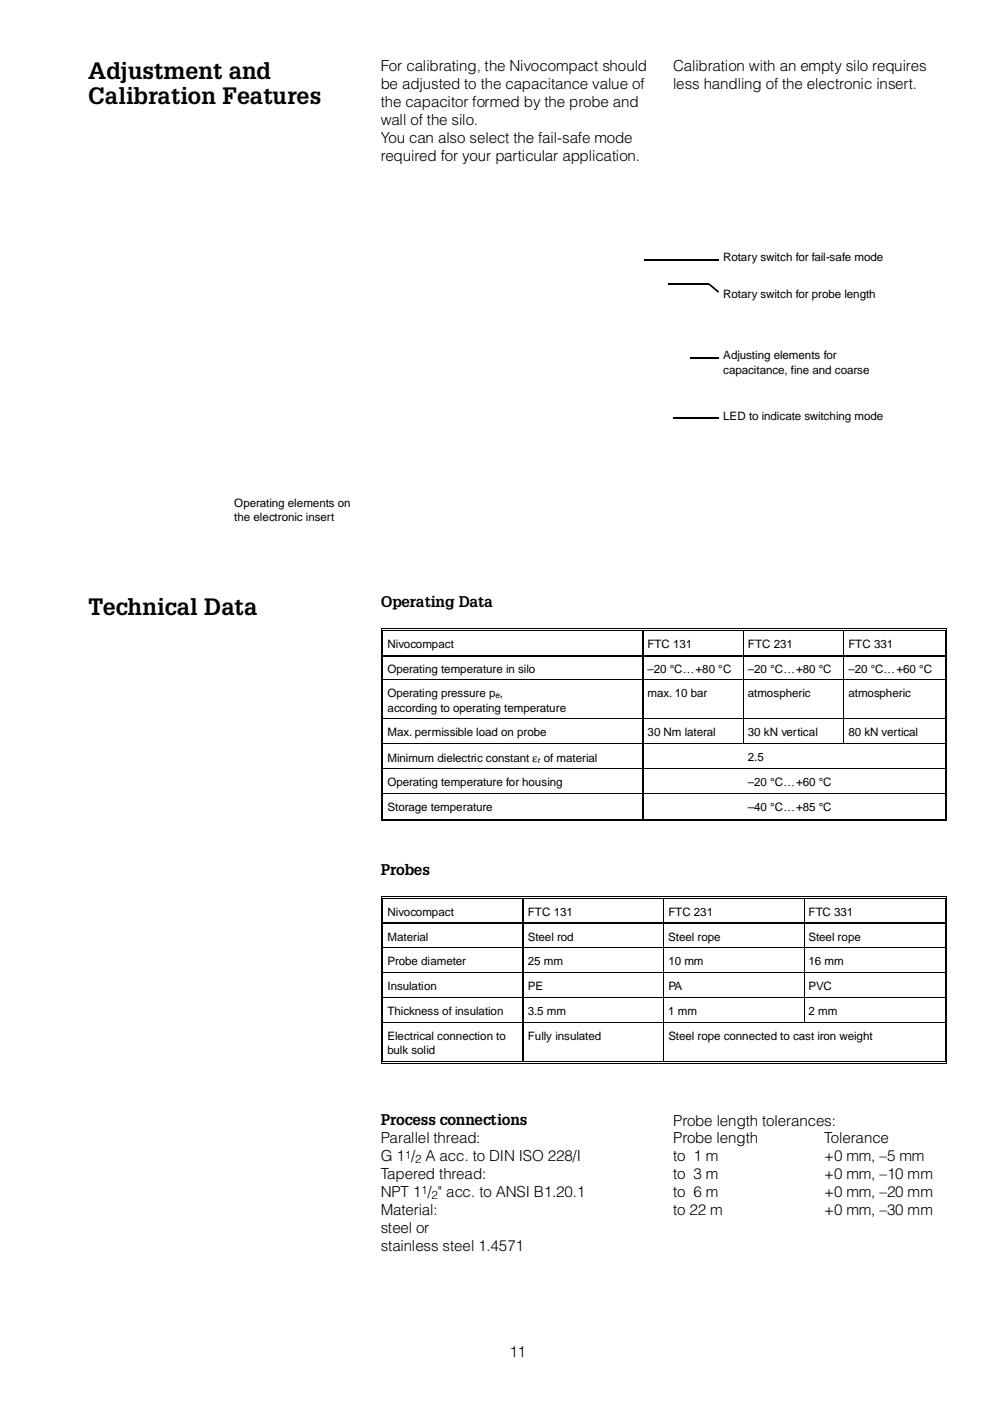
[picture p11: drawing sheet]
<svg xmlns="http://www.w3.org/2000/svg" width="210mm" height="297mm" viewBox="0 0 210 297" stroke-linecap="round" stroke-linejoin="round" font-family="sans-serif">
<defs><g id="words">
<g font-size="4.9">
<text x="18.7" y="16.7">Adjustment and</text>
<text x="18.7" y="22.1">Calibration Features</text>
<text x="18.7" y="130.3">Technical Data</text>
</g>
<g font-size="3.2">
<text x="80.7" y="15">For calibrating, the Nivocompact should</text>
<text x="142.7" y="15">Calibration with an empty silo requires</text>
<text x="80.7" y="18.8">be adjusted to the capacitance value of</text>
<text x="80.7" y="22.6">the capacitor formed by the probe and</text>
<text x="142.7" y="18.8">less handling of the electronic insert.</text>
<text x="80.7" y="26.5">wall of the silo.</text>
<text x="80.7" y="30.3">You can also select the fail-safe mode</text>
<text x="80.7" y="34.1">required for your particular application.</text>
<text x="80.7" y="128.8">Operating Data</text>
<text x="80.7" y="185.6">Probes</text>
<text x="80.7" y="238.6">Process connections</text>
<text x="142.7" y="238.6">Probe length tolerances:</text>
<text x="80.7" y="242.4">Parallel thread:</text>
<text x="142.7" y="242.4">Probe length</text>
<text x="174.7" y="242.4">Tolerance</text>
<text x="80.7" y="246.2">G 1 / A acc. to DIN ISO 228/I</text>
<text x="80.7" y="250.1">Tapered thread:</text>
<text x="142.7" y="246.3">to 1 m</text>
<text x="142.7" y="250.1">to 3 m</text>
<text x="174.7" y="246.3">+0 mm, –5 mm</text>
<text x="174.7" y="250.1">+0 mm, –10 mm</text>
<text x="80.7" y="257.6">Material:</text>
<text x="80.7" y="253.8">NPT 1 / &quot; acc. to ANSI B1.20.1</text>
<text x="142.7" y="253.8">to 6 m</text>
<text x="142.7" y="257.6">to 22 m</text>
<text x="174.7" y="253.8">+0 mm, –20 mm</text>
<text x="174.7" y="257.6">+0 mm, –30 mm</text>
<text x="80.7" y="261.4">steel or</text>
<text x="80.7" y="265.2">stainless steel 1.4571</text>
<text x="108" y="287.7">11</text>
</g>
<g font-size="2.5">
<text x="153.3" y="55.3">Rotary switch for fail-safe mode</text>
<text x="153.3" y="63.3">Rotary switch for probe length</text>
<text x="153.3" y="76.2">Adjusting elements for</text>
<text x="153.3" y="79.2">capacitance, fine and coarse</text>
<text x="153.3" y="89.1">LED to indicate switching mode</text>
<text x="49.7" y="107.5">Operating elements on</text>
<text x="49.7" y="110.4">the electronic insert</text>
<text x="82.2" y="137.4">Nivocompact</text>
<text x="137.3" y="137.4">FTC 131</text>
<text x="158.6" y="137.4">FTC 231</text>
<text x="179.9" y="137.4">FTC 331</text>
<text x="82.2" y="142.6">Operating temperature in silo</text>
<text x="137.3" y="142.6">–20 °C…+80 °C</text>
<text x="158.6" y="142.6">–20 °C…+80 °C</text>
<text x="179.9" y="142.6">–20 °C…+60 °C</text>
<text x="82.2" y="147.9">Operating pressure p ,</text>
<text x="137.3" y="147.9">max. 10 bar</text>
<text x="158.6" y="147.9">atmospheric</text>
<text x="179.9" y="147.9">atmospheric</text>
<text x="82.2" y="150.9">according to operating temperature</text>
<text x="82.2" y="156.1">Max. permissible load on probe</text>
<text x="82.2" y="161.6">Minimum dielectric constant ε of material</text>
<text x="137.3" y="156.1">30 Nm lateral</text>
<text x="158.6" y="161.3">2.5</text>
<text x="158.6" y="156.1">30 kN vertical</text>
<text x="179.9" y="156.1">80 kN vertical</text>
<text x="82.2" y="166.8">Operating temperature for housing</text>
<text x="158.5" y="166.8">–20 °C…+60 °C</text>
<text x="82.2" y="172">Storage temperature</text>
<text x="158.5" y="172">–40 °C…+85 °C</text>
<text x="82.2" y="194.3">Nivocompact</text>
<text x="111.9" y="194.3">FTC 131</text>
<text x="141.7" y="194.3">FTC 231</text>
<text x="171.4" y="194.3">FTC 331</text>
<text x="82.2" y="199.4">Material</text>
<text x="111.9" y="199.4">Steel rod</text>
<text x="141.7" y="199.4">Steel rope</text>
<text x="171.4" y="199.4">Steel rope</text>
<text x="82.2" y="204.7">Probe diameter</text>
<text x="82.2" y="209.9">Insulation</text>
<text x="111.9" y="204.7">25 mm</text>
<text x="111.9" y="209.9">PE</text>
<text x="141.7" y="204.7">10 mm</text>
<text x="141.7" y="209.9">PA</text>
<text x="171.4" y="209.9">PVC</text>
<text x="171.4" y="204.7">16 mm</text>
<text x="82.2" y="215.2">Thickness of insulation</text>
<text x="111.9" y="215.2">3.5 mm</text>
<text x="141.7" y="215.2">1 mm</text>
<text x="171.4" y="215.2">2 mm</text>
<text x="82.2" y="220.4">Electrical connection to</text>
<text x="111.9" y="220.4">Fully insulated</text>
<text x="141.7" y="220.4">Steel rope connected to cast iron weight</text>
<text x="82.2" y="223.4">bulk solid</text>
<text x="85.8" y="245.7">1</text>
<text x="88" y="246.6">2</text>
<text x="89.3" y="253.2">1</text>
<text x="91.5" y="254.1">2</text>
</g>
<g font-size="1.8">
<text x="105" y="148.1">e</text>
<text x="114" y="161.8">r</text>
</g>
</g></defs>
<path d="M136.6 55.2h15.8" fill="none" stroke="#000" stroke-width=".34"/>
<path d="M112.5 61.8l2.7-1.7 .2 .3-2.7 1.7z" fill="#fff"/>
<path d="M115.3 60.1h26.4v.3h-26.4z" fill-rule="evenodd" fill="#fff"/>
<path d="M141.7 60.2h8.6" fill="none" stroke="#000" stroke-width=".34"/>
<path d="M150.4 60.1l2.1 1.7-.2 .3-2-1.7z" fill="#000"/>
<path d="M121.3 64.1l.3-.2 4 12-.3 .2z" fill="#fff"/>
<path d="M125.4 75.8h20.9v.4h-20.9z" fill-rule="evenodd" fill="#fff"/>
<path d="M146.3 76h6.1" fill="none" stroke="#000" stroke-width=".34"/>
<g fill="#fff">
<path d="M128.3 65.1l.4-.2 3.9 10.9-.3 .2z"/>
<path d="M100.9 80.1l.3-.1 3.6 8.6-.3 .2z"/>
</g>
<path d="M104.6 88.5h38.1v.4h-38.1z" fill-rule="evenodd" fill="#fff"/>
<path d="M142.7 88.7h9.7M81.2 139h119.1M136.4 133.6v40M81.2 195.8h119.1M111 190.5v34.6" fill="none" stroke="#000" stroke-width=".34"/>
<g fill="none" stroke="#000" stroke-width=".21">
<path d="M80.7 133.3h120M80.8 133.2v40.8M81.1 133.6h119.3M81.2 133.6v40.1M157.6 133.6v24.2M178.9 133.6v24.2M200.4 133.6v40.1h-119.3M200.7 133.2v40.8h-120M81.2 144.1h119.1M81.2 152.4h119.1M81.2 157.6h119.1M81.2 163h119.1"/>
<path d="M81.2 168.3h119.1M80.7 190.1h120M80.8 190v35.4M81.1 190.5h119.3M81.2 190.4v34.7M140.7 190.5v34.6M170.5 190.5v26.4M200.4 190.4v34.7h-119.3M200.7 190v35.4h-120M81.2 201h119.1M81.2 206.2h119.1M81.2 211.5h119.1"/>
<path d="M81.2 216.7h119.1"/>
</g>
<use href="#words"/>
</svg>
